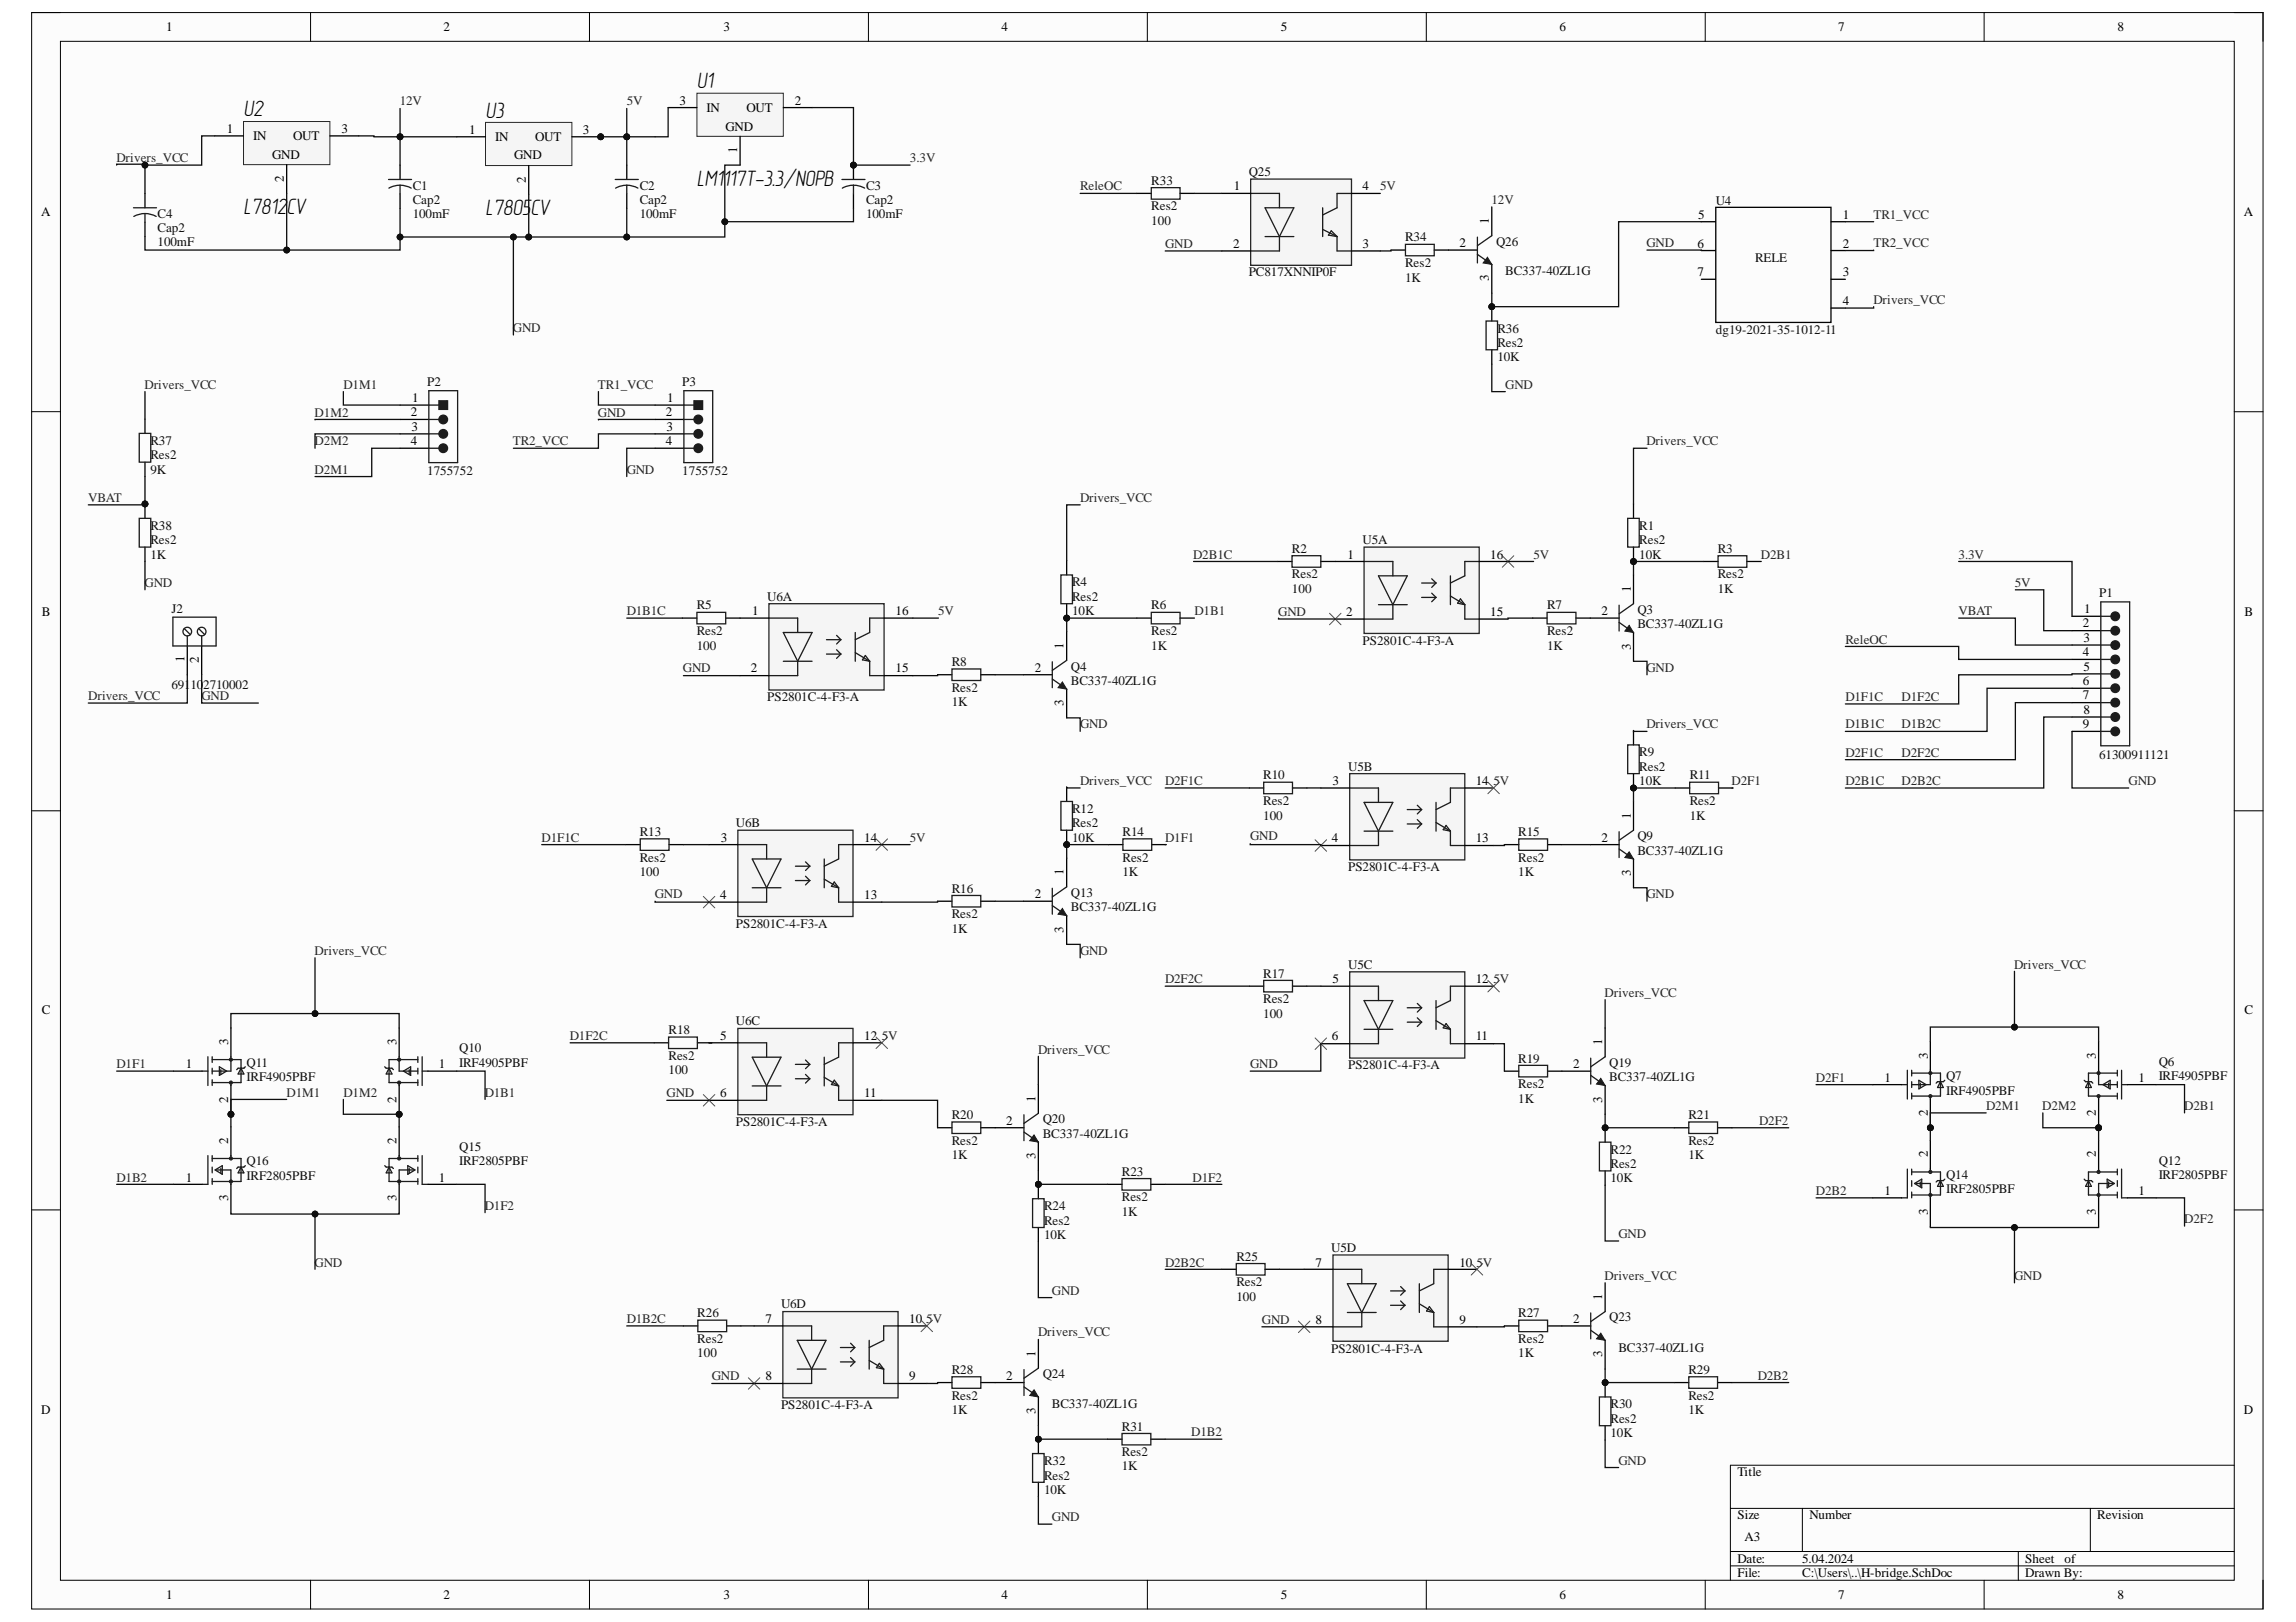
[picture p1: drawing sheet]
<svg xmlns="http://www.w3.org/2000/svg" width="297mm" height="210mm" viewBox="0 0 297 210" stroke-linecap="round" stroke-linejoin="round" font-family="sans-serif">
<defs><g id="words">
<g font-size="2.9">
<text x="90.1" y="11.4">U1</text>
<text x="31.5" y="15.1">U2</text>
<text x="62.8" y="15.2">U3</text>
<text x="31.5" y="27.7">L7812CV</text>
<text x="62.8" y="27.8">L7805</text>
<text x="68.6" y="27.8">CV</text>
<text x="90.1" y="24.1">LM1117T-3.3/NOPB</text>
</g>
<g font-size="1.7">
<text x="21.5" y="4.1">1</text>
<text x="57.4" y="4.1">2</text>
<text x="93.6" y="4.1">3</text>
<text x="129.6" y="4.1">4</text>
<text x="165.7" y="4.1">5</text>
<text x="201.8" y="4.1">6</text>
<text x="237.8" y="4.1">7</text>
<text x="273.9" y="4.1">8</text>
<text x="29.4" y="17.2">1</text>
<text x="44.2" y="17.2">3</text>
<text x="60.7" y="17.3">1</text>
<text x="75.4" y="17.3">3</text>
<text x="87.9" y="13.5">3</text>
<text x="91.4" y="14.5">IN</text>
<text x="93.9" y="16.9">GND</text>
<text x="96.6" y="14.5">OUT</text>
<text x="102.8" y="13.5">2</text>
<text x="32.8" y="18.1">IN</text>
<text x="35.2" y="20.6">GND</text>
<text x="36.7" y="23.6" transform="rotate(-90 36.7 23.6)">2</text>
<text x="37.9" y="18.1">OUT</text>
<text x="64.1" y="18.3">IN</text>
<text x="66.5" y="20.6">GND</text>
<text x="68" y="23.7" transform="rotate(-90 68 23.7)">2</text>
<text x="69.2" y="18.3">OUT</text>
<text x="95.4" y="19.8" transform="rotate(-90 95.4 19.8)">1</text>
<text x="5.3" y="28">A</text>
<text x="159.6" y="24.6">1</text>
<text x="176.3" y="24.6">4</text>
<text x="192.6" y="29" transform="rotate(-90 192.6 29)">1</text>
<text x="219.7" y="28.3">5</text>
<text x="238.4" y="28.3">1</text>
<text x="290.3" y="28">A</text>
<text x="159.5" y="32.1">2</text>
<text x="176.3" y="32.1">3</text>
<text x="188.8" y="32">2</text>
<text x="219.6" y="32.1">6</text>
<text x="219.6" y="35.8">7</text>
<text x="238.4" y="32.1">2</text>
<text x="238.4" y="35.8">3</text>
<text x="192.6" y="36.4" transform="rotate(-90 192.6 36.4)">3</text>
<text x="238.4" y="39.5">4</text>
<text x="53.1" y="53.9">2</text>
<text x="53.3" y="52">1</text>
<text x="86.2" y="53.9">2</text>
<text x="86.3" y="52">1</text>
<text x="53.1" y="57.6">4</text>
<text x="53.2" y="55.7">3</text>
<text x="86.2" y="57.6">4</text>
<text x="86.2" y="55.7">3</text>
<text x="174.3" y="72.3">1</text>
<text x="192.8" y="72.3">16</text>
<text x="211" y="76.6" transform="rotate(-90 211 76.6)">1</text>
<text x="5.4" y="79.7">B</text>
<text x="97.3" y="79.6">1</text>
<text x="115.9" y="79.6">16</text>
<text x="137.6" y="84" transform="rotate(-90 137.6 84)">1</text>
<text x="174.2" y="79.8">2</text>
<text x="192.8" y="79.8">15</text>
<text x="207.2" y="79.6">2</text>
<text x="269.5" y="81.2">2</text>
<text x="269.5" y="83.1">3</text>
<text x="269.6" y="79.3">1</text>
<text x="290.4" y="79.7">B</text>
<text x="23.9" y="85.7" transform="rotate(-90 23.9 85.7)">1</text>
<text x="25.7" y="85.8" transform="rotate(-90 25.7 85.8)">2</text>
<text x="97.2" y="87">2</text>
<text x="115.9" y="87">15</text>
<text x="133.9" y="86.9">2</text>
<text x="211" y="84.1" transform="rotate(-90 211 84.1)">3</text>
<text x="269.5" y="84.9">4</text>
<text x="269.5" y="88.6">6</text>
<text x="269.5" y="86.8">5</text>
<text x="137.6" y="91.3" transform="rotate(-90 137.6 91.3)">3</text>
<text x="269.5" y="90.5">7</text>
<text x="269.5" y="94.2">9</text>
<text x="269.5" y="92.4">8</text>
<text x="172.4" y="101.6">3</text>
<text x="190.9" y="101.6">14</text>
<text x="211" y="106" transform="rotate(-90 211 106)">1</text>
<text x="93.3" y="108.9">3</text>
<text x="111.8" y="108.9">14</text>
<text x="137.6" y="113.2" transform="rotate(-90 137.6 113.2)">1</text>
<text x="172.3" y="109">4</text>
<text x="190.9" y="109">13</text>
<text x="207.2" y="108.9">2</text>
<text x="211" y="113.3" transform="rotate(-90 211 113.3)">3</text>
<text x="93.2" y="116.4">4</text>
<text x="111.8" y="116.4">13</text>
<text x="133.9" y="116.2">2</text>
<text x="137.6" y="120.7" transform="rotate(-90 137.6 120.7)">3</text>
<text x="5.4" y="131.3">C</text>
<text x="172.4" y="127.2">5</text>
<text x="190.9" y="127.2">12</text>
<text x="290.4" y="131.3">C</text>
<text x="29.5" y="135.2" transform="rotate(-90 29.5 135.2)">3</text>
<text x="51.3" y="135.2" transform="rotate(-90 51.3 135.2)">3</text>
<text x="93.2" y="134.6">5</text>
<text x="111.8" y="134.6">12</text>
<text x="172.3" y="134.6">6</text>
<text x="190.9" y="134.6">11</text>
<text x="207.3" y="135.2" transform="rotate(-90 207.3 135.2)">1</text>
<text x="249.4" y="137" transform="rotate(-90 249.4 137)">3</text>
<text x="271.2" y="137" transform="rotate(-90 271.2 137)">3</text>
<text x="24" y="138.2">1</text>
<text x="29.5" y="142.8" transform="rotate(-90 29.5 142.8)">2</text>
<text x="51.3" y="142.8" transform="rotate(-90 51.3 142.8)">2</text>
<text x="56.8" y="138.2">1</text>
<text x="93.2" y="142">6</text>
<text x="111.8" y="142">11</text>
<text x="134" y="142.6" transform="rotate(-90 134 142.6)">1</text>
<text x="203.5" y="138.2">2</text>
<text x="207.3" y="142.7" transform="rotate(-90 207.3 142.7)">3</text>
<text x="243.8" y="140">1</text>
<text x="276.7" y="140">1</text>
<text x="29.5" y="148.1" transform="rotate(-90 29.5 148.1)">2</text>
<text x="51.3" y="148.1" transform="rotate(-90 51.3 148.1)">2</text>
<text x="130.2" y="145.6">2</text>
<text x="134" y="150" transform="rotate(-90 134 150)">3</text>
<text x="249.4" y="149.8" transform="rotate(-90 249.4 149.8)">2</text>
<text x="249.4" y="144.5" transform="rotate(-90 249.4 144.5)">2</text>
<text x="271.2" y="149.8" transform="rotate(-90 271.2 149.8)">2</text>
<text x="271.2" y="144.5" transform="rotate(-90 271.2 144.5)">2</text>
<text x="24" y="152.9">1</text>
<text x="29.5" y="155.4" transform="rotate(-90 29.5 155.4)">3</text>
<text x="51.3" y="155.4" transform="rotate(-90 51.3 155.4)">3</text>
<text x="56.8" y="152.9">1</text>
<text x="243.8" y="154.6">1</text>
<text x="276.7" y="154.6">1</text>
<text x="249.4" y="157.2" transform="rotate(-90 249.4 157.2)">3</text>
<text x="271.2" y="157.2" transform="rotate(-90 271.2 157.2)">3</text>
<text x="170.2" y="163.9">7</text>
<text x="188.8" y="163.9">10</text>
<text x="99" y="171.2">7</text>
<text x="117.6" y="171.2">10</text>
<text x="170.2" y="171.3">8</text>
<text x="188.8" y="171.3">9</text>
<text x="203.5" y="171.2">2</text>
<text x="207.3" y="168.2" transform="rotate(-90 207.3 168.2)">1</text>
<text x="99" y="178.6">8</text>
<text x="117.6" y="178.6">9</text>
<text x="130.2" y="178.5">2</text>
<text x="134" y="175.6" transform="rotate(-90 134 175.6)">1</text>
<text x="207.3" y="175.7" transform="rotate(-90 207.3 175.7)">3</text>
<text x="5.3" y="182.9">D</text>
<text x="134" y="182.9" transform="rotate(-90 134 182.9)">3</text>
<text x="290.3" y="182.9">D</text>
<text x="224.8" y="191.1">Title</text>
<text x="224.8" y="196.6">Size</text>
<text x="234.1" y="196.6">Number</text>
<text x="271.3" y="196.6">Revision</text>
<text x="224.8" y="202.2">Date:</text>
<text x="225.7" y="199.4">A3</text>
<text x="233.2" y="202.2">5.04.2024</text>
<text x="262" y="202.2">Sheet</text>
<text x="267.1" y="202.2">of</text>
<text x="21.5" y="206.9">1</text>
<text x="57.4" y="206.9">2</text>
<text x="93.6" y="206.9">3</text>
<text x="129.6" y="206.9">4</text>
<text x="165.7" y="206.9">5</text>
<text x="201.8" y="206.9">6</text>
<text x="224.8" y="204.1">File:</text>
<text x="233.2" y="204.1">C:\Users\..\H-bridge.SchDoc</text>
<text x="237.8" y="206.9">7</text>
<text x="262" y="204.1">Drawn By:</text>
<text x="273.9" y="206.9">8</text>
</g>
<g font-size="1.7" fill="#262626">
<text x="51.7" y="13.6">12V</text>
<text x="81.1" y="13.6">5V</text>
<text x="15.1" y="21">Drivers_VCC</text>
<text x="117.7" y="21">3.3V</text>
<text x="139.7" y="24.6">ReleOC</text>
<text x="178.6" y="24.6">5V</text>
<text x="193" y="26.4">12V</text>
<text x="242.4" y="28.3">TR1_VCC</text>
<text x="150.7" y="32.1">GND</text>
<text x="213" y="32">GND</text>
<text x="242.4" y="32">TR2_VCC</text>
<text x="242.4" y="39.3">Drivers_VCC</text>
<text x="66.3" y="43">GND</text>
<text x="18.7" y="50.3">Drivers_VCC</text>
<text x="40.7" y="54">D1M2</text>
<text x="44.4" y="50.3">D1M1</text>
<text x="77.4" y="54">GND</text>
<text x="77.4" y="50.3">TR1_VCC</text>
<text x="194.7" y="50.3">GND</text>
<text x="40.7" y="57.6">D2M2</text>
<text x="66.3" y="57.6">TR2_VCC</text>
<text x="213" y="57.6">Drivers_VCC</text>
<text x="11.4" y="65">VBAT</text>
<text x="40.7" y="61.3">D2M1</text>
<text x="81.1" y="61.3">GND</text>
<text x="139.7" y="65">Drivers_VCC</text>
<text x="18.7" y="75.9">GND</text>
<text x="154.4" y="72.3">D2B1C</text>
<text x="198.4" y="72.3">5V</text>
<text x="227.8" y="72.3">D2B1</text>
<text x="253.4" y="72.3">3.3V</text>
<text x="260.7" y="75.9">5V</text>
<text x="81.1" y="79.6">D1B1C</text>
<text x="121.4" y="79.6">5V</text>
<text x="154.5" y="79.6">D1B1</text>
<text x="165.4" y="79.8">GND</text>
<text x="238.7" y="83.3">ReleOC</text>
<text x="253.4" y="79.6">VBAT</text>
<text x="88.4" y="87">GND</text>
<text x="213" y="86.9">GND</text>
<text x="11.4" y="90.6">Drivers_VCC</text>
<text x="26.1" y="90.6">GND</text>
<text x="139.7" y="94.2">GND</text>
<text x="213" y="94.2">Drivers_VCC</text>
<text x="238.7" y="94.2">D1B1C</text>
<text x="238.7" y="90.7">D1F1C</text>
<text x="246" y="90.7">D1F2C</text>
<text x="246" y="94.2">D1B2C</text>
<text x="139.7" y="101.6">Drivers_VCC</text>
<text x="150.7" y="101.6">D2F1C</text>
<text x="193.2" y="101.6">5V</text>
<text x="224" y="101.6">D2F1</text>
<text x="238.7" y="101.6">D2B1C</text>
<text x="238.7" y="97.9">D2F1C</text>
<text x="246" y="97.9">D2F2C</text>
<text x="246" y="101.6">D2B2C</text>
<text x="275.4" y="101.6">GND</text>
<text x="70.1" y="108.9">D1F1C</text>
<text x="117.7" y="108.9">5V</text>
<text x="150.7" y="108.9">D1F1</text>
<text x="161.7" y="108.8">GND</text>
<text x="84.7" y="116.2">GND</text>
<text x="213" y="116.2">GND</text>
<text x="40.7" y="123.6">Drivers_VCC</text>
<text x="139.7" y="123.6">GND</text>
<text x="260.6" y="125.3">Drivers_VCC</text>
<text x="150.7" y="127.2">D2F2C</text>
<text x="193.2" y="127.2">5V</text>
<text x="207.6" y="129">Drivers_VCC</text>
<text x="73.7" y="134.6">D1F2C</text>
<text x="114.1" y="134.6">5V</text>
<text x="134.3" y="136.3">Drivers_VCC</text>
<text x="15.1" y="138.2">D1F1</text>
<text x="37.1" y="141.9">D1M1</text>
<text x="44.4" y="141.9">D1M2</text>
<text x="62.7" y="141.9">D1B1</text>
<text x="86.2" y="142">GND</text>
<text x="161.7" y="138.2">GND</text>
<text x="234.9" y="140">D2F1</text>
<text x="256.9" y="143.6">D2M1</text>
<text x="264.2" y="143.6">D2M2</text>
<text x="282.6" y="143.6">D2B1</text>
<text x="227.6" y="145.6">D2F2</text>
<text x="15.1" y="152.9">D1B2</text>
<text x="154.3" y="152.9">D1F2</text>
<text x="234.9" y="154.6">D2B2</text>
<text x="62.7" y="156.5">D1F2</text>
<text x="209.4" y="160.2">GND</text>
<text x="282.6" y="158.3">D2F2</text>
<text x="40.7" y="163.9">GND</text>
<text x="136.1" y="167.5">GND</text>
<text x="150.7" y="163.9">D2B2C</text>
<text x="191" y="163.9">5V</text>
<text x="207.6" y="165.6">Drivers_VCC</text>
<text x="260.6" y="165.6">GND</text>
<text x="81.1" y="171.2">D1B2C</text>
<text x="119.8" y="171.2">5V</text>
<text x="134.3" y="173">Drivers_VCC</text>
<text x="163.2" y="171.3">GND</text>
<text x="92.1" y="178.6">GND</text>
<text x="227.4" y="178.5">D2B2</text>
<text x="154.1" y="185.9">D1B2</text>
<text x="209.4" y="189.5">GND</text>
<text x="136.1" y="196.8">GND</text>
</g>
<g font-size="1.7" fill="#0e0e0e">
<text x="148.9" y="23.9">R33</text>
<text x="161.6" y="22.7">Q25</text>
<text x="20.4" y="28.2">C4</text>
<text x="53.4" y="28.2">100mF</text>
<text x="53.4" y="24.5">C1</text>
<text x="53.4" y="26.4">Cap2</text>
<text x="82.8" y="28.2">100mF</text>
<text x="82.8" y="24.5">C2</text>
<text x="82.8" y="26.4">Cap2</text>
<text x="112" y="28.2">100mF</text>
<text x="112" y="24.5">C3</text>
<text x="112" y="26.4">Cap2</text>
<text x="148.9" y="29.1">100</text>
<text x="148.9" y="27.2">Res2</text>
<text x="222" y="26.5">U4</text>
<text x="20.4" y="31.9">100mF</text>
<text x="20.4" y="30">Cap2</text>
<text x="161.6" y="35.8">PC817XNNIP0F</text>
<text x="181.8" y="31.2">R34</text>
<text x="181.8" y="34.6">Res2</text>
<text x="193.5" y="31.8">Q26</text>
<text x="194.7" y="35.6">BC337-40ZL1G</text>
<text x="227.1" y="33.9">RELE</text>
<text x="181.8" y="36.5">1K</text>
<text x="193.7" y="46.8">10K</text>
<text x="193.7" y="43">R36</text>
<text x="193.7" y="44.9">Res2</text>
<text x="222" y="43.2">dg19-2021-35-1012-11</text>
<text x="55.3" y="50">P2</text>
<text x="88.3" y="50">P3</text>
<text x="19.5" y="57.6">R37</text>
<text x="19.5" y="59.5">Res2</text>
<text x="19.5" y="61.3">9K</text>
<text x="55.3" y="61.5">1755752</text>
<text x="88.3" y="61.5">1755752</text>
<text x="19.5" y="68.6">R38</text>
<text x="19.5" y="70.5">Res2</text>
<text x="167.1" y="71.5">R2</text>
<text x="176.3" y="70.5">U5A</text>
<text x="212.1" y="68.6">R1</text>
<text x="212.1" y="70.5">Res2</text>
<text x="222.2" y="71.5">R3</text>
<text x="19.5" y="72.3">1K</text>
<text x="99.3" y="77.7">U6A</text>
<text x="138.7" y="75.9">R4</text>
<text x="138.7" y="77.7">Res2</text>
<text x="167.1" y="76.7">100</text>
<text x="167.1" y="74.8">Res2</text>
<text x="212.1" y="72.3">10K</text>
<text x="222.2" y="76.7">1K</text>
<text x="222.2" y="74.8">Res2</text>
<text x="271.6" y="77.3">P1</text>
<text x="22.2" y="79.3">J2</text>
<text x="90.1" y="78.8">R5</text>
<text x="90.1" y="82.2">Res2</text>
<text x="138.7" y="79.6">10K</text>
<text x="148.9" y="78.8">R6</text>
<text x="148.9" y="82.2">Res2</text>
<text x="176.3" y="83.5">PS2801C-4-F3-A</text>
<text x="200.1" y="78.8">R7</text>
<text x="200.1" y="82.2">Res2</text>
<text x="211.8" y="79.4">Q3</text>
<text x="211.8" y="81.3">BC337-40ZL1G</text>
<text x="22.2" y="89.1">691</text>
<text x="24.6" y="89.1">102710002</text>
<text x="90.1" y="84.1">100</text>
<text x="123.1" y="86.2">R8</text>
<text x="123.1" y="89.6">Res2</text>
<text x="138.5" y="86.8">Q4</text>
<text x="138.5" y="88.6">BC337-40ZL1G</text>
<text x="148.9" y="84.1">1K</text>
<text x="200.1" y="84.1">1K</text>
<text x="99.3" y="90.7">PS2801C-4-F3-A</text>
<text x="123.1" y="91.4">1K</text>
<text x="163.4" y="100.8">R10</text>
<text x="174.4" y="99.7">U5B</text>
<text x="212.1" y="101.6">10K</text>
<text x="212.1" y="97.9">R9</text>
<text x="212.1" y="99.7">Res2</text>
<text x="218.6" y="100.8">R11</text>
<text x="271.6" y="98.2">61300911121</text>
<text x="95.2" y="107.1">U6B</text>
<text x="138.7" y="105.2">R12</text>
<text x="138.7" y="107.1">Res2</text>
<text x="163.4" y="106.1">100</text>
<text x="163.4" y="104.2">Res2</text>
<text x="218.6" y="106.1">1K</text>
<text x="218.6" y="104.2">Res2</text>
<text x="82.8" y="113.4">100</text>
<text x="82.8" y="108.2">R13</text>
<text x="82.8" y="111.6">Res2</text>
<text x="138.7" y="108.9">10K</text>
<text x="145.2" y="113.4">1K</text>
<text x="145.2" y="108.2">R14</text>
<text x="145.2" y="111.6">Res2</text>
<text x="174.4" y="112.7">PS2801C-4-F3-A</text>
<text x="196.4" y="113.4">1K</text>
<text x="196.4" y="108.2">R15</text>
<text x="196.4" y="111.6">Res2</text>
<text x="211.8" y="108.8">Q9</text>
<text x="211.8" y="110.6">BC337-40ZL1G</text>
<text x="123.1" y="115.5">R16</text>
<text x="123.1" y="118.8">Res2</text>
<text x="138.5" y="116">Q13</text>
<text x="138.5" y="117.9">BC337-40ZL1G</text>
<text x="95.2" y="120.1">PS2801C-4-F3-A</text>
<text x="123.1" y="120.7">1K</text>
<text x="174.4" y="125.3">U5C</text>
<text x="163.4" y="131.7">100</text>
<text x="163.4" y="126.5">R17</text>
<text x="163.4" y="129.8">Res2</text>
<text x="59.4" y="136.2">Q10</text>
<text x="86.5" y="133.8">R18</text>
<text x="86.5" y="137.2">Res2</text>
<text x="95.2" y="132.7">U6C</text>
<text x="196.4" y="137.5">R19</text>
<text x="279.3" y="137.9">Q6</text>
<text x="31.9" y="138">Q11</text>
<text x="31.9" y="139.9">IRF4905PBF</text>
<text x="59.4" y="138">IRF4905PBF</text>
<text x="86.5" y="139">100</text>
<text x="174.4" y="138.4">PS2801C-4-F3-A</text>
<text x="196.4" y="142.7">1K</text>
<text x="196.4" y="140.8">Res2</text>
<text x="208.2" y="138">Q19</text>
<text x="208.2" y="139.9">BC337-40ZL1G</text>
<text x="251.8" y="139.8">Q7</text>
<text x="251.8" y="141.7">IRF4905PBF</text>
<text x="279.3" y="139.8">IRF4905PBF</text>
<text x="59.4" y="148.9">Q15</text>
<text x="95.2" y="145.7">PS2801C-4-F3-A</text>
<text x="123.1" y="144.8">R20</text>
<text x="123.1" y="148.2">Res2</text>
<text x="134.9" y="145.4">Q20</text>
<text x="134.9" y="147.2">BC337-40ZL1G</text>
<text x="208.4" y="149.3">R22</text>
<text x="218.4" y="144.8">R21</text>
<text x="218.4" y="148.2">Res2</text>
<text x="31.9" y="150.8">Q16</text>
<text x="31.9" y="152.7">IRF2805PBF</text>
<text x="59.4" y="150.8">IRF2805PBF</text>
<text x="123.1" y="150">1K</text>
<text x="145.1" y="152.2">R23</text>
<text x="145.1" y="155.4">Res2</text>
<text x="208.4" y="153">10K</text>
<text x="208.4" y="151.1">Res2</text>
<text x="218.4" y="150">1K</text>
<text x="251.8" y="152.6">Q14</text>
<text x="251.8" y="154.4">IRF2805PBF</text>
<text x="279.3" y="150.7">Q12</text>
<text x="279.3" y="152.6">IRF2805PBF</text>
<text x="135.1" y="160.4">10K</text>
<text x="135.1" y="156.6">R24</text>
<text x="135.1" y="158.5">Res2</text>
<text x="145.1" y="157.3">1K</text>
<text x="159.9" y="163.1">R25</text>
<text x="159.9" y="166.4">Res2</text>
<text x="172.2" y="162">U5D</text>
<text x="90.2" y="170.4">R26</text>
<text x="90.2" y="173.8">Res2</text>
<text x="101" y="169.3">U6D</text>
<text x="159.9" y="168.3">100</text>
<text x="196.4" y="170.4">R27</text>
<text x="196.4" y="173.8">Res2</text>
<text x="208.2" y="171">Q23</text>
<text x="90.2" y="175.7">100</text>
<text x="123.1" y="177.8">R28</text>
<text x="134.9" y="178.4">Q24</text>
<text x="172.2" y="175.1">PS2801C-4-F3-A</text>
<text x="196.4" y="175.7">1K</text>
<text x="209.4" y="174.9">BC337-40ZL1G</text>
<text x="218.4" y="177.8">R29</text>
<text x="101" y="182.3">PS2801C-4-F3-A</text>
<text x="123.1" y="183">1K</text>
<text x="123.1" y="181.2">Res2</text>
<text x="136.1" y="182.2">BC337-40ZL1G</text>
<text x="145.1" y="185.1">R31</text>
<text x="208.4" y="186">10K</text>
<text x="208.4" y="182.3">R30</text>
<text x="208.4" y="184.1">Res2</text>
<text x="218.4" y="183">1K</text>
<text x="218.4" y="181.2">Res2</text>
<text x="135.1" y="189.6">R32</text>
<text x="135.1" y="191.5">Res2</text>
<text x="145.1" y="190.3">1K</text>
<text x="145.1" y="188.4">Res2</text>
<text x="135.1" y="193.3">10K</text>
</g>
</g></defs>
<path d="M4.1 1.6h288.7v206.6h-288.7z" fill-rule="evenodd" fill="#fcfcfc"/>
<path d="M4.1 1.6h288.7v206.6h-288.7z" fill="none" stroke="#000" stroke-width=".13"/>
<path d="M7.8 5.3h281.3v199.2h-281.3z" fill-rule="evenodd" fill="#fcfcfc"/>
<g fill="none" stroke="#000" stroke-width=".13">
<path d="M4.1 1.6h3.7M7.8 5.3h281.3v199.2h-281.3zM40.2 1.6v3.7M76.3 1.6v3.7M112.4 1.6v3.7M148.4 1.6v3.7M184.5 1.6v3.7M220.6 1.6v3.7M256.7 1.6v3.7M289.1 1.6h3.7v3.7M4.1 53.3h3.7M289.1 53.3h3.7"/>
<path d="M4.1 104.9h3.7M289.1 104.9h3.7M4.1 156.6h3.7M289.1 156.6h3.7M223.9 195.2h65.2M233.2 195.2v5.6M270.4 195.2v5.6M289.1 189.6h-65.2v14.9M40.2 204.5v3.7M76.3 204.5v3.7M112.4 204.5v3.7M148.4 204.5v3.7"/>
<path d="M184.5 204.5v3.7M220.6 204.5v3.7M223.9 200.8h65.2M223.9 202.6h65.2M256.7 204.5v3.7M261.1 200.8v3.7M292.8 204.5v3.7"/>
</g>
<path d="M24.2 83.6v3.7M26.1 83.6v3.7" fill="none" stroke="#000" stroke-width=".17"/>
<circle cx="24.2" cy="81.7" r=".56" fill="#fefefe"/>
<g fill="none" stroke="#1c1c1c" stroke-width=".17">
<path d="M23.8 81.3l.8 .8"/>
<circle cx="24.2" cy="81.7" r=".56"/>
</g>
<circle cx="26.1" cy="81.7" r=".56" fill="#fefefe"/>
<g fill="none" stroke="#1c1c1c" stroke-width=".17">
<path d="M22.4 79.9h5.6v3.7h-5.6zM24.2 82.3v1.3M25.7 81.3l.8 .8M26.1 82.3v1.3"/>
<circle cx="26.1" cy="81.7" r=".56"/>
</g>
<circle cx="29.9" cy="144.2" r=".37" fill="#0e0e0e"/>
<circle cx="29.9" cy="144.2" r=".37" fill="none" stroke="#0e0e0e" stroke-width=".13"/>
<g fill="none" stroke="#1c1c1c" stroke-width=".17">
<path d="M26.2 138.6h.7M26.9 136.8v3.7M27.5 136.8v.7M27.5 138.2v.8M27.5 139.7v.8M27.5 137.1h3.7v3h-3.7M28.4 138.1l.9 .5-.9 .6zM28.6 138.4v.6M29.9 136.8v1.8h-2.4M31.2 138.2l.4 .8h-.8zM31.7 138.1l-.1 .1h-.8l-.2 .2M29.9 140.1v.4"/>
<circle cx="29.9" cy="137.1" r=".19"/>
<circle cx="29.9" cy="140.1" r=".19"/>
</g>
<path d="M22.4 138.6h3.8M29.9 133v3.8M29.9 140.5v3.7" fill="none" stroke="#000" stroke-width=".17"/>
<circle cx="29.9" cy="144.2" r=".37" fill="#0e0e0e"/>
<circle cx="29.9" cy="144.2" r=".37" fill="none" stroke="#0e0e0e" stroke-width=".13"/>
<circle cx="51.6" cy="144.2" r=".37" fill="#0e0e0e"/>
<circle cx="51.6" cy="144.2" r=".37" fill="none" stroke="#0e0e0e" stroke-width=".13"/>
<g fill="none" stroke="#1c1c1c" stroke-width=".17">
<path d="M49.8 138.1l.2 .1h.7l.2 .2M50.3 138.2l.4 .8h-.7zM51.6 136.8v1.8h2.5M52.2 138.6l.9-.5v1.1zM52.9 138.4v.6M54.1 136.8v.7M54.1 138.2v.8M54.1 139.7v.8M54.1 137.1h-3.8v3h3.8M54.6 136.8v3.7M54.6 138.6h.8M51.6 140.1v.4"/>
<circle cx="51.6" cy="137.1" r=".19"/>
<circle cx="51.6" cy="140.1" r=".19"/>
</g>
<path d="M51.6 133v3.8M55.4 138.6h3.7M51.6 140.5v3.7" fill="none" stroke="#000" stroke-width=".17"/>
<circle cx="51.6" cy="144.2" r=".37" fill="#0e0e0e"/>
<circle cx="51.6" cy="144.2" r=".37" fill="none" stroke="#0e0e0e" stroke-width=".13"/>
<g fill="none" stroke="#1c1c1c" stroke-width=".17">
<path d="M136.1 117.2l1.9 1.3M136.1 115v3.3M138 114.8l-1.9 1.3M26.9 149.5v3.8h-.7M27.5 149.5v.8M27.5 151v.8M27.5 152.5v.8M27.5 149.9h3.7v3h-3.7M27.8 151.4l1-.6v1.2zM28 151.4h1.9v1.9M28.6 151.2v.6M29.9 149.5v.4"/>
<path d="M31.2 151l.4 .8h-.8zM31.7 150.8l-.1 .2h-.8l-.2 .2M49.8 150.8l.2 .2h.7l.2 .2M50.3 151l.4 .8h-.7zM51.6 149.5v.4M52.8 150.8l.9 .6-.9 .6zM52.9 151.2v.6M53.5 151.4h-1.9v1.9M54.1 149.9h-3.8v3h3.8M54.1 149.5v.8M54.1 151v.8M54.1 152.5v.8"/>
<path d="M54.6 149.5v3.8h.8"/>
<circle cx="29.9" cy="152.9" r=".19"/>
<circle cx="29.9" cy="149.9" r=".19"/>
<circle cx="51.6" cy="152.9" r=".19"/>
<circle cx="51.6" cy="149.9" r=".19"/>
</g>
<path d="M132.4 116.6h3.7M138 111v3.8M138 118.5v3.7M22.4 153.3h3.8M29.9 145.8v3.7M29.9 153.3v3.7M51.6 145.8v3.7M51.6 153.3v3.7M55.4 153.3h3.7" fill="none" stroke="#000" stroke-width=".17"/>
<path d="M137.4 117.6l.6 .9-1.1-.2z" fill="#1c1c1c"/>
<path d="M137.4 117.6l.6 .9-1.1-.2z" fill="none" stroke="#1c1c1c" stroke-width=".13"/>
<path d="M121.3 116.6h1.9M126.9 116.6h1.8M143.4 109.3h1.9M149 109.3h1.9" fill="none" stroke="#000" stroke-width=".17"/>
<path d="M123.2 115.9h3.7v1.5h-3.7zM145.3 108.6h3.7v1.4h-3.7z" fill="none" stroke="#1c1c1c" stroke-width=".17"/>
<circle cx="138" cy="109.3" r=".37" fill="#0e0e0e"/>
<circle cx="138" cy="109.3" r=".37" fill="none" stroke="#0e0e0e" stroke-width=".13"/>
<path d="M138 101.9v1.8M138 107.4v1.9" fill="none" stroke="#000" stroke-width=".17"/>
<circle cx="138" cy="109.3" r=".37" fill="#0e0e0e"/>
<circle cx="138" cy="109.3" r=".37" fill="none" stroke="#0e0e0e" stroke-width=".13"/>
<path d="M137.3 103.7h1.4v3.7h-1.4zM132.5 179.5l1.8 1.3M132.5 177.2v3.4M134.3 177.1l-1.8 1.3" fill="none" stroke="#1c1c1c" stroke-width=".17"/>
<path d="M128.8 178.9h3.7M134.3 173.3v3.8M134.3 180.8v3.7" fill="none" stroke="#000" stroke-width=".17"/>
<path d="M133.8 179.8l.5 1-1.1-.2z" fill="#1c1c1c"/>
<path d="M133.8 179.8l.5 1-1.1-.2z" fill="none" stroke="#1c1c1c" stroke-width=".13"/>
<path d="M132.4 87.3h3.7M138 81.7v3.8M138 89.2v3.7M121.3 178.9h1.9M126.9 178.9h1.9" fill="none" stroke="#000" stroke-width=".17"/>
<path d="M136.1 87.9l1.9 1.3M136.1 85.6v3.4M138 85.5l-1.9 1.3M123.2 178.2h3.7v1.5h-3.7z" fill="none" stroke="#1c1c1c" stroke-width=".17"/>
<path d="M137.4 88.2l.6 1-1.1-.2z" fill="#1c1c1c"/>
<path d="M137.4 88.2l.6 1-1.1-.2z" fill="none" stroke="#1c1c1c" stroke-width=".13"/>
<path d="M147.1 80h1.8M152.7 80h1.8M121.3 87.3h1.9M126.9 87.3h1.8" fill="none" stroke="#000" stroke-width=".17"/>
<path d="M148.9 79.2h3.8v1.5h-3.8zM123.2 86.6h3.7v1.5h-3.7z" fill="none" stroke="#1c1c1c" stroke-width=".17"/>
<circle cx="138" cy="80" r=".37" fill="#0e0e0e"/>
<circle cx="138" cy="80" r=".37" fill="none" stroke="#0e0e0e" stroke-width=".13"/>
<path d="M138 72.5v1.9M138 78.1v1.9" fill="none" stroke="#000" stroke-width=".17"/>
<circle cx="138" cy="80" r=".37" fill="#0e0e0e"/>
<circle cx="138" cy="80" r=".37" fill="none" stroke="#0e0e0e" stroke-width=".13"/>
<path d="M137.3 74.4h1.4v3.7h-1.4zM132.5 146.5l1.8 1.3M132.5 144.3v3.3M134.3 144.1l-1.8 1.3M145.2 185.5h3.7v1.5h-3.7z" fill="none" stroke="#1c1c1c" stroke-width=".17"/>
<path d="M128.7 145.9h3.8M134.3 140.4v3.7M134.3 147.8v3.7M143.3 186.2h1.9M148.9 186.2h1.8" fill="none" stroke="#000" stroke-width=".17"/>
<path d="M133.8 146.9l.5 .9-1.1-.2z" fill="#1c1c1c"/>
<path d="M133.8 146.9l.5 .9-1.1-.2z" fill="none" stroke="#1c1c1c" stroke-width=".13"/>
<path d="M121.3 145.9h1.9M126.9 145.9h1.8M143.3 153.3h1.9M148.9 153.3h1.8" fill="none" stroke="#000" stroke-width=".17"/>
<path d="M123.2 145.2h3.7v1.5h-3.7zM145.2 152.5h3.7v1.5h-3.7z" fill="none" stroke="#1c1c1c" stroke-width=".17"/>
<circle cx="134.3" cy="153.3" r=".37" fill="#0e0e0e"/>
<circle cx="134.3" cy="153.3" r=".37" fill="none" stroke="#0e0e0e" stroke-width=".13"/>
<path d="M134.3 153.3v1.8M134.3 158.9v1.8" fill="none" stroke="#000" stroke-width=".17"/>
<circle cx="134.3" cy="153.3" r=".37" fill="#0e0e0e"/>
<circle cx="134.3" cy="153.3" r=".37" fill="none" stroke="#0e0e0e" stroke-width=".13"/>
<path d="M133.6 155.1h1.5v3.8h-1.5z" fill="none" stroke="#1c1c1c" stroke-width=".17"/>
<circle cx="134.3" cy="186.2" r=".37" fill="#0e0e0e"/>
<circle cx="134.3" cy="186.2" r=".37" fill="none" stroke="#0e0e0e" stroke-width=".13"/>
<path d="M134.3 186.2v1.9M134.3 191.8v1.9" fill="none" stroke="#000" stroke-width=".17"/>
<circle cx="134.3" cy="186.2" r=".37" fill="#0e0e0e"/>
<circle cx="134.3" cy="186.2" r=".37" fill="none" stroke="#0e0e0e" stroke-width=".13"/>
<g fill="none" stroke="#1c1c1c" stroke-width=".17">
<path d="M17.3 26.9h2.9M18.8 27.6l.7 .1 .7 .3M18.8 27.6l-.8 .1-.7 .3M18.8 27.6v1.2M50.3 23.2h2.9M51.8 24l.7 .1 .7 .2M51.8 24l-.8 .1-.7 .2M51.8 24v1.1M79.6 23.2h3M81.1 24l.7 .1 .7 .2M81.1 24l-.8 .1-.7 .2M81.1 24v1.1"/>
<path d="M90.2 79.2h3.7v1.5h-3.7zM82.8 108.6h3.8v1.4h-3.8zM86.5 134.2h3.7v1.5h-3.7zM90.3 170.8h3.7v1.5h-3.7zM133.6 188.1h1.5v3.7h-1.5z"/>
</g>
<g fill="none" stroke="#000" stroke-width=".17">
<path d="M18.8 25v1.9M18.8 28.8v1.8M51.8 21.4v1.8M51.8 25.1v1.9M81.1 21.4v1.8M81.1 25.1v1.9M88.3 80h1.9M93.9 80h1.8M81 109.3h1.8M86.6 109.3h1.8M84.6 134.9h1.9M90.2 134.9h1.9"/>
<path d="M88.4 171.6h1.9M94 171.6h1.9"/>
</g>
<circle cx="110.4" cy="21.4" r=".37" fill="#0e0e0e"/>
<circle cx="110.4" cy="21.4" r=".37" fill="none" stroke="#0e0e0e" stroke-width=".13"/>
<path d="M110.4 21.4v1.8" fill="none" stroke="#000" stroke-width=".17"/>
<circle cx="110.4" cy="21.4" r=".37" fill="#0e0e0e"/>
<circle cx="110.4" cy="21.4" r=".37" fill="none" stroke="#0e0e0e" stroke-width=".13"/>
<path d="M110.4 25.1v1.9" fill="none" stroke="#000" stroke-width=".17"/>
<path d="M108.9 23.2h3M110.4 24l.8 .1 .7 .2M110.4 24l-.7 .1-.7 .2M110.4 24v1.1" fill="none" stroke="#1c1c1c" stroke-width=".17"/>
<circle cx="249.7" cy="145.9" r=".37" fill="#0e0e0e"/>
<circle cx="249.7" cy="145.9" r=".37" fill="none" stroke="#0e0e0e" stroke-width=".13"/>
<g fill="none" stroke="#1c1c1c" stroke-width=".17">
<path d="M246.8 138.5v3.7M247.3 138.5v.7M247.3 140v.7M247.3 138.9h3.7v2.9h-3.7M248.2 139.8l1 .6-1 .5zM249.7 138.5v1.9h-2.4M251 140l.4 .7h-.7zM251.6 139.8l-.2 .2h-.7l-.2 .2M246 140.4h.8M247.3 141.5v.7M248.4 140.2v.5M249.7 141.8v.4"/>
<circle cx="249.7" cy="138.9" r=".18"/>
<circle cx="249.7" cy="141.8" r=".18"/>
</g>
<path d="M249.7 134.8v3.7M242.3 140.4h3.7M249.7 142.2v3.7" fill="none" stroke="#000" stroke-width=".17"/>
<circle cx="249.7" cy="145.9" r=".37" fill="#0e0e0e"/>
<circle cx="249.7" cy="145.9" r=".37" fill="none" stroke="#0e0e0e" stroke-width=".13"/>
<circle cx="271.5" cy="145.9" r=".37" fill="#0e0e0e"/>
<circle cx="271.5" cy="145.9" r=".37" fill="none" stroke="#0e0e0e" stroke-width=".13"/>
<g fill="none" stroke="#1c1c1c" stroke-width=".17">
<path d="M269.6 139.8l.2 .2h.8l.2 .2M270.2 140l.4 .7h-.8zM271.5 138.5v1.9h2.4M273.9 138.5v.7M273.9 140v.7M273.9 138.9h-3.7v2.9h3.7M274.5 138.5v3.7M271.5 141.8v.4M272.1 140.4l.9-.6v1.1zM272.8 140.2v.5M273.9 141.5v.7M274.5 140.4h.7"/>
<circle cx="271.5" cy="138.9" r=".19"/>
<circle cx="271.5" cy="141.8" r=".18"/>
</g>
<path d="M271.5 134.8v3.7M271.5 142.2v3.7M275.2 140.4h3.7" fill="none" stroke="#000" stroke-width=".17"/>
<circle cx="271.5" cy="145.9" r=".37" fill="#0e0e0e"/>
<circle cx="271.5" cy="145.9" r=".37" fill="none" stroke="#0e0e0e" stroke-width=".13"/>
<g fill="none" stroke="#1c1c1c" stroke-width=".17">
<path d="M209.5 109.9l1.8 1.3M209.5 107.6v3.4M211.3 107.4l-1.8 1.3M246.8 151.3v3.7h-.8M247.3 151.3v.7M247.3 152.8v.7M247.3 154.3v.7M247.3 151.7h3.7v2.9h-3.7M247.7 153.2l.9-.6v1.1zM247.9 153.2h1.8v1.8M248.4 153v.5M249.7 151.3v.4"/>
<path d="M251 152.8l.4 .7h-.7zM251.6 152.6l-.2 .2h-.7l-.2 .2M269.6 152.6l.2 .2h.8l.2 .2M270.2 152.8l.4 .7h-.8zM271.5 151.3v.4M272.6 152.6l.9 .6-.9 .5zM272.8 153v.5M273.4 153.2h-1.9v1.8M273.9 151.7h-3.7v2.9h3.7M273.9 151.3v.7M273.9 152.8v.7M273.9 154.3v.7"/>
<path d="M274.5 151.3v3.7h.7"/>
<circle cx="249.7" cy="154.6" r=".18"/>
<circle cx="249.7" cy="151.7" r=".19"/>
<circle cx="271.5" cy="154.6" r=".19"/>
<circle cx="271.5" cy="151.7" r=".19"/>
</g>
<path d="M205.7 109.3h3.8M211.3 103.7v3.7M211.3 111.2v3.7M242.3 155h3.7M249.7 147.6v3.7M249.7 155v3.7M271.5 147.6v3.7M271.5 155v3.7M275.2 155h3.7" fill="none" stroke="#000" stroke-width=".17"/>
<path d="M210.8 110.2l.5 1-1.1-.2z" fill="#1c1c1c"/>
<path d="M210.8 110.2l.5 1-1.1-.2z" fill="none" stroke="#1c1c1c" stroke-width=".13"/>
<path d="M194.6 109.3h1.9M200.2 109.3h1.9M216.7 102h1.9M222.3 102h1.9" fill="none" stroke="#000" stroke-width=".17"/>
<path d="M196.5 108.6h3.7v1.4h-3.7zM218.6 101.2h3.7v1.5h-3.7z" fill="none" stroke="#1c1c1c" stroke-width=".17"/>
<circle cx="211.3" cy="102" r=".37" fill="#0e0e0e"/>
<circle cx="211.3" cy="102" r=".37" fill="none" stroke="#0e0e0e" stroke-width=".13"/>
<path d="M211.3 94.5v1.9M211.3 100.1v1.9" fill="none" stroke="#000" stroke-width=".17"/>
<circle cx="211.3" cy="102" r=".37" fill="#0e0e0e"/>
<circle cx="211.3" cy="102" r=".37" fill="none" stroke="#0e0e0e" stroke-width=".13"/>
<path d="M210.6 96.4h1.5v3.7h-1.5zM205.8 172.2l1.9 1.3M205.8 169.9v3.4M207.7 169.7l-1.9 1.3" fill="none" stroke="#1c1c1c" stroke-width=".17"/>
<path d="M202.1 171.6h3.7M207.7 166v3.7M207.7 173.5v3.7" fill="none" stroke="#000" stroke-width=".17"/>
<path d="M207.1 172.5l.6 1-1.2-.2z" fill="#1c1c1c"/>
<path d="M207.1 172.5l.6 1-1.2-.2z" fill="none" stroke="#1c1c1c" stroke-width=".13"/>
<path d="M205.7 80h3.8M211.3 74.4v3.7M211.3 81.9v3.7M194.6 171.6h1.9M200.2 171.6h1.9" fill="none" stroke="#000" stroke-width=".17"/>
<path d="M209.5 78.3v3.4M211.3 78.1l-1.8 1.3M209.5 80.5l1.8 1.4M196.5 170.8h3.7v1.5h-3.7z" fill="none" stroke="#1c1c1c" stroke-width=".17"/>
<path d="M210.8 80.9l.5 1-1.1-.2z" fill="#1c1c1c"/>
<path d="M210.8 80.9l.5 1-1.1-.2z" fill="none" stroke="#1c1c1c" stroke-width=".13"/>
<path d="M198.3 80h1.8M203.9 80h1.8M220.4 72.7h1.9M226 72.7h1.9" fill="none" stroke="#000" stroke-width=".17"/>
<path d="M200.1 79.2h3.8v1.5h-3.8zM222.3 71.9h3.7v1.5h-3.7z" fill="none" stroke="#1c1c1c" stroke-width=".17"/>
<circle cx="211.3" cy="72.7" r=".37" fill="#0e0e0e"/>
<circle cx="211.3" cy="72.7" r=".37" fill="none" stroke="#0e0e0e" stroke-width=".13"/>
<path d="M211.3 65.2v1.9M211.3 70.8v1.9" fill="none" stroke="#000" stroke-width=".17"/>
<circle cx="211.3" cy="72.7" r=".37" fill="#0e0e0e"/>
<circle cx="211.3" cy="72.7" r=".37" fill="none" stroke="#0e0e0e" stroke-width=".13"/>
<path d="M210.6 67.1h1.5v3.7h-1.5zM205.8 139.2l1.9 1.3M205.8 136.9v3.4M207.7 136.8l-1.9 1.3M218.5 178.2h3.7v1.5h-3.7z" fill="none" stroke="#1c1c1c" stroke-width=".17"/>
<path d="M202.1 138.6h3.7M207.7 133v3.8M207.7 140.5v3.7M216.6 178.9h1.9M222.2 178.9h1.9" fill="none" stroke="#000" stroke-width=".17"/>
<path d="M207.1 139.5l.6 1-1.2-.2z" fill="#1c1c1c"/>
<path d="M207.1 139.5l.6 1-1.2-.2z" fill="none" stroke="#1c1c1c" stroke-width=".13"/>
<path d="M194.6 138.6h1.9M200.2 138.6h1.9M216.6 145.9h1.9M222.2 145.9h1.9" fill="none" stroke="#000" stroke-width=".17"/>
<path d="M196.5 137.9h3.7v1.5h-3.7zM218.5 145.2h3.7v1.5h-3.7z" fill="none" stroke="#1c1c1c" stroke-width=".17"/>
<circle cx="207.7" cy="145.9" r=".37" fill="#0e0e0e"/>
<circle cx="207.7" cy="145.9" r=".37" fill="none" stroke="#0e0e0e" stroke-width=".13"/>
<path d="M207.7 145.9v1.9M207.7 151.5v1.9" fill="none" stroke="#000" stroke-width=".17"/>
<circle cx="207.7" cy="145.9" r=".37" fill="#0e0e0e"/>
<circle cx="207.7" cy="145.9" r=".37" fill="none" stroke="#0e0e0e" stroke-width=".13"/>
<path d="M206.9 147.8h1.5v3.7h-1.5z" fill="none" stroke="#1c1c1c" stroke-width=".17"/>
<circle cx="207.7" cy="178.9" r=".37" fill="#0e0e0e"/>
<circle cx="207.7" cy="178.9" r=".37" fill="none" stroke="#0e0e0e" stroke-width=".13"/>
<path d="M207.7 178.9v1.9M207.7 184.5v1.9" fill="none" stroke="#000" stroke-width=".17"/>
<circle cx="207.7" cy="178.9" r=".37" fill="#0e0e0e"/>
<circle cx="207.7" cy="178.9" r=".37" fill="none" stroke="#0e0e0e" stroke-width=".13"/>
<path d="M191.1 32.9l1.9 1.3M191.1 30.7v3.3M193 30.5l-1.9 1.3M167.2 71.9h3.7v1.5h-3.7zM163.5 101.2h3.7v1.5h-3.7zM163.5 126.9h3.7v1.5h-3.7zM159.9 163.5h3.8v1.5h-3.8zM206.9 180.8h1.5v3.7h-1.5z" fill="none" stroke="#1c1c1c" stroke-width=".17"/>
<path d="M187.4 32.4h3.7M193 26.8v3.7M193 34.2v3.7M165.3 72.7h1.9M170.9 72.7h1.8M161.6 102h1.9M167.2 102h1.9M161.6 127.6h1.9M167.2 127.6h1.9M158.1 164.3h1.8M163.7 164.3h1.8" fill="none" stroke="#000" stroke-width=".17"/>
<path d="M192.4 33.3l.6 .9-1.1-.2z" fill="#1c1c1c"/>
<path d="M192.4 33.3l.6 .9-1.1-.2z" fill="none" stroke="#1c1c1c" stroke-width=".13"/>
<path d="M180 32.4h1.8M185.5 32.4h1.9" fill="none" stroke="#000" stroke-width=".17"/>
<path d="M181.8 31.6h3.7v1.5h-3.7z" fill="none" stroke="#1c1c1c" stroke-width=".17"/>
<path d="M161.8 23.2h13v11.1h-13z" fill-rule="evenodd" fill="#f5f5f5"/>
<path d="M161.8 23.2h13v11.1h-13z" fill="none" stroke="#262626" stroke-width=".17"/>
<path d="M161.8 25h3.7v1.9M163.7 26.9h3.7l-1.9 3.7zM163.7 30.6h3.7M165.5 30.6v1.9h-3.7M171.1 26.9v3.7M171.1 29.7l1.9 .9M172.2 29.9l.8 .7-1.1-.2zM173 30.6v1.9h1.8M174.8 25h-1.8v1.9l-1.9 .9" fill="none" stroke="#1c1c1c" stroke-width=".17"/>
<path d="M158.1 25h3.7M158.1 32.5h3.7M174.8 25h3.8M174.8 32.5h3.8" fill="none" stroke="#000" stroke-width=".17"/>
<circle cx="193" cy="39.7" r=".37" fill="#0e0e0e"/>
<circle cx="193" cy="39.7" r=".37" fill="none" stroke="#0e0e0e" stroke-width=".13"/>
<path d="M193 39.7v1.8M193 45.3v1.8" fill="none" stroke="#000" stroke-width=".17"/>
<circle cx="193" cy="39.7" r=".37" fill="#0e0e0e"/>
<circle cx="193" cy="39.7" r=".37" fill="none" stroke="#0e0e0e" stroke-width=".13"/>
<path d="M148.9 24.3h3.8v1.5h-3.8zM18 56.1h1.5v3.7h-1.5zM192.3 41.5h1.4v3.8h-1.4z" fill="none" stroke="#1c1c1c" stroke-width=".17"/>
<path d="M147.1 25h1.8M152.7 25h1.8M220.1 28.7h1.8M220.1 32.4h1.8M220.1 36.1h1.8M222 26.8h14.9v14.9h-14.9zM236.9 28.7h1.8M236.9 32.4h1.8M236.9 36.1h1.8M236.9 39.9h1.8M18.8 54.2v1.9M18.8 59.8v1.9" fill="none" stroke="#000" stroke-width=".17"/>
<circle cx="18.8" cy="65.2" r=".37" fill="#0e0e0e"/>
<circle cx="18.8" cy="65.2" r=".37" fill="none" stroke="#0e0e0e" stroke-width=".13"/>
<path d="M18.8 65.2v1.9" fill="none" stroke="#000" stroke-width=".17"/>
<circle cx="18.8" cy="65.2" r=".37" fill="#0e0e0e"/>
<circle cx="18.8" cy="65.2" r=".37" fill="none" stroke="#0e0e0e" stroke-width=".13"/>
<path d="M18.8 70.8v1.9M268.1 79.8h3.7M268.1 81.6h3.7" fill="none" stroke="#000" stroke-width=".17"/>
<path d="M18 67.1h1.5v3.7h-1.5zM271.8 81.6h1.3" fill="none" stroke="#1c1c1c" stroke-width=".17"/>
<circle cx="273.7" cy="81.6" r=".56" fill="#1c1c1c"/>
<g fill="none" stroke="#1c1c1c" stroke-width=".17">
<path d="M271.8 79.8h1.3M271.8 83.5h1.3"/>
<circle cx="273.7" cy="81.6" r=".56"/>
</g>
<path d="M268.1 83.5h3.7" fill="none" stroke="#000" stroke-width=".17"/>
<circle cx="273.7" cy="83.5" r=".56" fill="#1c1c1c"/>
<g fill="none" stroke="#1c1c1c" stroke-width=".17">
<path d="M271.8 85.3h1.3"/>
<circle cx="273.7" cy="83.5" r=".56"/>
</g>
<path d="M268.1 85.3h3.7" fill="none" stroke="#000" stroke-width=".17"/>
<circle cx="273.7" cy="85.3" r=".56" fill="#1c1c1c"/>
<g fill="none" stroke="#1c1c1c" stroke-width=".17">
<path d="M271.8 87.2h1.3"/>
<circle cx="273.7" cy="85.3" r=".56"/>
</g>
<path d="M268.1 87.2h3.7" fill="none" stroke="#000" stroke-width=".17"/>
<circle cx="273.7" cy="87.2" r=".56" fill="#1c1c1c"/>
<g fill="none" stroke="#1c1c1c" stroke-width=".17">
<path d="M271.8 89.1h1.3"/>
<circle cx="273.7" cy="87.2" r=".56"/>
</g>
<path d="M268.1 89.1h3.7" fill="none" stroke="#000" stroke-width=".17"/>
<circle cx="273.7" cy="89.1" r=".56" fill="#1c1c1c"/>
<g fill="none" stroke="#1c1c1c" stroke-width=".17">
<path d="M271.8 90.9h1.3"/>
<circle cx="273.7" cy="89.1" r=".56"/>
</g>
<path d="M268.1 90.9h3.7" fill="none" stroke="#000" stroke-width=".17"/>
<circle cx="273.7" cy="90.9" r=".56" fill="#1c1c1c"/>
<g fill="none" stroke="#1c1c1c" stroke-width=".17">
<path d="M271.8 92.8h1.3"/>
<circle cx="273.7" cy="90.9" r=".56"/>
</g>
<path d="M268.1 92.8h3.7" fill="none" stroke="#000" stroke-width=".17"/>
<circle cx="273.7" cy="92.8" r=".56" fill="#1c1c1c"/>
<g fill="none" stroke="#1c1c1c" stroke-width=".17">
<path d="M271.8 94.6h1.3"/>
<circle cx="273.7" cy="92.8" r=".56"/>
</g>
<path d="M268.1 94.6h3.7" fill="none" stroke="#000" stroke-width=".17"/>
<circle cx="273.7" cy="94.6" r=".56" fill="#1c1c1c"/>
<g fill="none" stroke="#1c1c1c" stroke-width=".17">
<path d="M271.8 77.9h3.7v18.6h-3.7z"/>
<circle cx="273.7" cy="94.6" r=".56"/>
</g>
<circle cx="273.7" cy="79.8" r=".56" fill="#1c1c1c"/>
<g fill="none" stroke="#1c1c1c" stroke-width=".17">
<path d="M55.5 56.1h1.3"/>
<circle cx="273.7" cy="79.8" r=".56"/>
</g>
<path d="M51.8 52.4h3.7M51.8 54.3h3.7M51.8 56.1h3.7" fill="none" stroke="#000" stroke-width=".17"/>
<circle cx="57.3" cy="56.1" r=".56" fill="#1c1c1c"/>
<g fill="none" stroke="#1c1c1c" stroke-width=".17">
<path d="M55.5 54.3h1.3"/>
<circle cx="57.3" cy="56.1" r=".56"/>
</g>
<circle cx="57.3" cy="54.3" r=".56" fill="#1c1c1c"/>
<g fill="none" stroke="#1c1c1c" stroke-width=".17">
<path d="M55.5 52.4h1.3M55.5 58h1.3"/>
<circle cx="57.3" cy="54.3" r=".56"/>
</g>
<path d="M51.8 58h3.7" fill="none" stroke="#000" stroke-width=".17"/>
<circle cx="57.3" cy="58" r=".56" fill="#1c1c1c"/>
<circle cx="57.3" cy="58" r=".56" fill="none" stroke="#1c1c1c" stroke-width=".17"/>
<path d="M56.8 51.9h1.1v1.1h-1.1z" fill-rule="evenodd" fill="#1c1c1c"/>
<path d="M55.5 50.6h3.7v9.3h-3.7zM56.8 51.9h1.1v1.1h-1.1zM88.5 56.1h1.3" fill="none" stroke="#1c1c1c" stroke-width=".17"/>
<path d="M84.8 52.4h3.7M84.8 54.3h3.7M84.8 56.1h3.7" fill="none" stroke="#000" stroke-width=".17"/>
<circle cx="90.3" cy="56.1" r=".56" fill="#1c1c1c"/>
<g fill="none" stroke="#1c1c1c" stroke-width=".17">
<path d="M88.5 54.3h1.3"/>
<circle cx="90.3" cy="56.1" r=".56"/>
</g>
<circle cx="90.3" cy="54.3" r=".56" fill="#1c1c1c"/>
<g fill="none" stroke="#1c1c1c" stroke-width=".17">
<path d="M88.5 52.4h1.3M88.5 58h1.3"/>
<circle cx="90.3" cy="54.3" r=".56"/>
</g>
<path d="M84.8 58h3.7" fill="none" stroke="#000" stroke-width=".17"/>
<circle cx="90.3" cy="58" r=".56" fill="#1c1c1c"/>
<circle cx="90.3" cy="58" r=".56" fill="none" stroke="#1c1c1c" stroke-width=".17"/>
<path d="M89.8 51.9h1.1v1.1h-1.1z" fill-rule="evenodd" fill="#1c1c1c"/>
<path d="M88.5 50.6h3.7v9.3h-3.7zM89.8 51.9h1.1v1.1h-1.1z" fill="none" stroke="#1c1c1c" stroke-width=".17"/>
<path d="M99.5 78.1h14.9v11.2h-14.9z" fill-rule="evenodd" fill="#f5f5f5"/>
<path d="M99.5 78.1h14.9v11.2h-14.9z" fill="none" stroke="#262626" stroke-width=".17"/>
<g fill="none" stroke="#1c1c1c" stroke-width=".17">
<path d="M99.5 80h3.7v1.9M114.4 80h-1.9v1.9l-1.9 .9M101.3 81.9h3.8l-1.9 3.7zM101.3 85.6h3.8M103.2 85.6v1.8h-3.7M106.9 82.8h1.9M106.9 84.6h1.9M108.2 82.2l.6 .6M108.2 84.1l.6 .5M108.8 82.8l-.6 .5M108.8 84.6l-.6 .6M110.6 81.9v3.7"/>
<path d="M110.6 84.5l1.9 1.1M112 84.8l.5 .8-.9-.2zM112.5 85.6v1.8h1.9"/>
</g>
<path d="M95.7 80h3.8M114.4 80h3.7M95.7 87.4h3.8M114.4 87.4h3.7" fill="none" stroke="#000" stroke-width=".17"/>
<path d="M95.5 107.4h14.9v11.2h-14.9z" fill-rule="evenodd" fill="#f5f5f5"/>
<path d="M95.5 107.4h14.9v11.2h-14.9z" fill="none" stroke="#262626" stroke-width=".17"/>
<g fill="none" stroke="#1c1c1c" stroke-width=".17">
<path d="M95.5 109.3h3.7v1.9M97.3 111.2h3.7l-1.8 3.7zM97.3 114.9h3.7M99.2 114.9v1.8h-3.7M102.9 112.1h1.9M102.9 114h1.9M104.2 111.5l.6 .6M104.2 113.4l.6 .6M104.8 112.1l-.6 .5M104.8 114l-.6 .5M106.6 111.2v3.7M106.6 113.8l1.9 1.1"/>
<path d="M107.9 114.1l.6 .8-.9-.2zM108.5 114.9v1.8h1.9M110.4 109.3h-1.9v1.9l-1.9 .9"/>
</g>
<path d="M91.7 109.3h3.8M91.7 116.7h3.8M110.4 109.3h3.7M110.4 116.7h3.7" fill="none" stroke="#000" stroke-width=".17"/>
<path d="M95.5 133.1h14.9v11.2h-14.9z" fill-rule="evenodd" fill="#f5f5f5"/>
<path d="M95.5 133.1h14.9v11.2h-14.9z" fill="none" stroke="#262626" stroke-width=".17"/>
<g fill="none" stroke="#1c1c1c" stroke-width=".17">
<path d="M95.5 134.9h3.7v1.9M97.3 136.8h3.7l-1.8 3.7zM102.9 137.7h1.9M102.9 139.6h1.9M104.2 137.2l.6 .5M104.2 139l.6 .6M104.8 137.7l-.6 .6M104.8 139.6l-.6 .6M106.6 136.8v3.7M106.6 139.4l1.9 1.1M107.9 139.8l.6 .7-.9-.2zM110.4 134.9h-1.9v1.9l-1.9 .9"/>
<path d="M97.3 140.5h3.7M99.2 140.5v1.9h-3.7M108.5 140.5v1.9h1.9"/>
</g>
<path d="M91.7 134.9h3.8M110.4 134.9h3.7M91.7 142.4h3.8M110.4 142.4h3.7" fill="none" stroke="#000" stroke-width=".17"/>
<path d="M101.3 169.7h14.9v11.2h-14.9z" fill-rule="evenodd" fill="#f5f5f5"/>
<path d="M101.3 169.7h14.9v11.2h-14.9z" fill="none" stroke="#262626" stroke-width=".17"/>
<g fill="none" stroke="#1c1c1c" stroke-width=".17">
<path d="M101.3 171.6h3.7v1.9M103.1 173.5h3.8l-1.9 3.7zM103.1 177.2h3.8M105 177.2v1.8h-3.7M108.7 174.4h1.9M108.7 176.2h1.9M110 173.8l.6 .6M110 175.7l.6 .5M110.6 174.4l-.6 .5M110.6 176.2l-.6 .6M112.5 173.5v3.7M112.5 176.1l1.8 1.1"/>
<path d="M113.8 176.4l.5 .8-.9-.2zM114.3 177.2v1.8h1.9M116.2 171.6h-1.9v1.9l-1.8 .9"/>
</g>
<path d="M97.6 171.6h3.7M97.6 179h3.7M116.2 171.6h3.7M116.2 179h3.7" fill="none" stroke="#000" stroke-width=".17"/>
<path d="M176.5 70.8h14.9v11.2h-14.9z" fill-rule="evenodd" fill="#f5f5f5"/>
<path d="M176.5 70.8h14.9v11.2h-14.9z" fill="none" stroke="#262626" stroke-width=".17"/>
<g fill="none" stroke="#1c1c1c" stroke-width=".17">
<path d="M176.5 72.7h3.7v1.8M178.3 74.5h3.8l-1.9 3.8zM178.3 78.3h3.8M180.2 78.3v1.8h-3.7M183.9 75.5h1.9M183.9 77.3h1.9M185.2 74.9l.6 .6M185.2 76.8l.6 .5M185.8 75.5l-.6 .5M185.8 77.3l-.6 .6M187.6 74.5v3.8M187.6 77.1l1.9 1.2"/>
<path d="M188.9 77.5l.6 .8-.9-.2zM189.5 78.3v1.8h1.9M191.4 72.7h-1.9v1.8l-1.9 1"/>
</g>
<path d="M172.7 72.7h3.8M191.4 72.7h3.7M172.7 80.1h3.8M191.4 80.1h3.7" fill="none" stroke="#000" stroke-width=".17"/>
<path d="M174.6 100.1h14.9v11.2h-14.9z" fill-rule="evenodd" fill="#f5f5f5"/>
<path d="M174.6 100.1h14.9v11.2h-14.9z" fill="none" stroke="#262626" stroke-width=".17"/>
<g fill="none" stroke="#1c1c1c" stroke-width=".17">
<path d="M174.6 102h3.7v1.8M176.5 103.8h3.7l-1.9 3.8zM176.5 107.6h3.7M178.3 107.6v1.8h-3.7M182.1 104.8h1.8M182.1 106.6h1.8M183.4 104.2l.5 .6M183.4 106.1l.5 .5M183.9 104.8l-.5 .5M183.9 106.6l-.5 .6M185.8 103.8v3.8M185.8 106.4l1.8 1.2"/>
<path d="M187.1 106.8l.5 .8-.9-.2zM187.6 107.6v1.8h1.9M189.5 102h-1.9v1.8l-1.8 1"/>
</g>
<path d="M170.9 102h3.7M170.9 109.4h3.7M189.5 102h3.7M189.5 109.4h3.7" fill="none" stroke="#000" stroke-width=".17"/>
<path d="M174.6 125.8h14.9v11.1h-14.9z" fill-rule="evenodd" fill="#f5f5f5"/>
<path d="M174.6 125.8h14.9v11.1h-14.9z" fill="none" stroke="#262626" stroke-width=".17"/>
<g fill="none" stroke="#1c1c1c" stroke-width=".17">
<path d="M174.6 127.6h3.7v1.9M176.5 129.5h3.7l-1.9 3.7zM176.5 133.2h3.7M178.3 133.2v1.9h-3.7M182.1 130.4h1.8M182.1 132.3h1.8M183.4 129.9l.5 .5M183.4 131.7l.5 .6M183.9 130.4l-.5 .6M183.9 132.3l-.5 .5M185.8 129.5v3.7M185.8 132.1l1.8 1.1"/>
<path d="M187.1 132.5l.5 .7-.9-.2zM187.6 133.2v1.9h1.9M189.5 127.6h-1.9v1.9l-1.8 .9"/>
</g>
<path d="M170.9 127.6h3.7M170.9 135.1h3.7M189.5 127.6h3.7M189.5 135.1h3.7" fill="none" stroke="#000" stroke-width=".17"/>
<path d="M172.5 162.4h14.8v11.2h-14.8z" fill-rule="evenodd" fill="#f5f5f5"/>
<path d="M172.5 162.4h14.8v11.2h-14.8z" fill="none" stroke="#262626" stroke-width=".17"/>
<g fill="none" stroke="#1c1c1c" stroke-width=".17">
<path d="M172.5 164.3h3.7v1.8M174.3 166.1h3.7l-1.8 3.7zM174.3 169.8h3.7M176.2 169.8v1.9h-3.7M179.9 167.1h1.9M179.9 168.9h1.9M181.2 166.5l.6 .6M181.2 168.4l.6 .5M181.8 167.1l-.6 .5M181.8 168.9l-.6 .6M183.6 166.1v3.7M183.6 168.7l1.9 1.1"/>
<path d="M184.9 169.1l.6 .7-.9-.1zM185.5 169.8v1.9h1.8M187.3 164.3h-1.8v1.8l-1.9 1"/>
</g>
<path d="M168.7 164.3h3.7M168.7 171.7h3.7M187.3 164.3h3.8M187.3 171.7h3.8" fill="none" stroke="#000" stroke-width=".17"/>
<g fill="none" stroke="#4c4c4c" stroke-width=".13">
<path d="M172 79.4l1.5 1.5M173.5 79.4l-1.5 1.5M194.4 71.9l1.4 1.5M195.8 71.9l-1.4 1.5M91 116l1.5 1.5M92.5 116l-1.5 1.5M113.3 108.6l1.5 1.4M114.8 108.6l-1.5 1.4M170.1 108.7l1.5 1.5M171.6 108.7l-1.5 1.5M192.5 101.2l1.5 1.5M194 101.2l-1.5 1.5"/>
<path d="M113.3 134.2l1.5 1.5M114.8 134.2l-1.5 1.5M170.1 134.3l1.5 1.5M171.6 134.3l-1.5 1.5M192.5 126.9l1.5 1.5M194 126.9l-1.5 1.5M91 141.6l1.5 1.5M92.5 141.6l-1.5 1.5M96.8 178.3l1.5 1.5M98.3 178.3l-1.5 1.5M119.2 170.8l1.4 1.5M120.6 170.8l-1.4 1.5"/>
<path d="M168 171l1.5 1.4M169.5 171l-1.5 1.4M190.3 163.5l1.5 1.5M191.8 163.5l-1.5 1.5"/>
</g>
<path d="M31.5 15.7h11.2v5.6h-11.2z" fill-rule="evenodd" fill="#f5f5f5"/>
<path d="M31.5 15.7h11.2v5.6h-11.2z" fill="none" stroke="#262626" stroke-width=".13"/>
<path d="M27.8 17.6h3.7M42.7 17.6h3.7M37.1 21.3v3.7" fill="none" stroke="#000" stroke-width=".17"/>
<circle cx="77.7" cy="17.7" r=".37" fill="#0e0e0e"/>
<circle cx="77.7" cy="17.7" r=".37" fill="none" stroke="#0e0e0e" stroke-width=".13"/>
<path d="M62.8 15.8h11.2v5.6h-11.2z" fill-rule="evenodd" fill="#f5f5f5"/>
<path d="M62.8 15.8h11.2v5.6h-11.2z" fill="none" stroke="#262626" stroke-width=".13"/>
<path d="M59.1 17.7h3.7M74 17.7h3.7M68.4 21.4v3.7" fill="none" stroke="#000" stroke-width=".17"/>
<circle cx="77.7" cy="17.7" r=".37" fill="#0e0e0e"/>
<circle cx="77.7" cy="17.7" r=".37" fill="none" stroke="#0e0e0e" stroke-width=".13"/>
<path d="M90.2 12.1h11.1v5.5h-11.1z" fill-rule="evenodd" fill="#f5f5f5"/>
<path d="M90.2 12.1h11.1v5.5h-11.1z" fill="none" stroke="#262626" stroke-width=".13"/>
<path d="M86.4 13.9h3.8M95.7 17.6v3.8M101.3 13.9h3.8" fill="none" stroke="#000" stroke-width=".17"/>
<path d="M59.1 138.6h3.7v3.7M15.1 153.3h7.3M29.9 157v.1h10.9v7.2" fill="none" stroke="#0e0e0e" stroke-width=".17"/>
<circle cx="40.8" cy="157.1" r=".37" fill="#0e0e0e"/>
<circle cx="40.8" cy="157.1" r=".37" fill="none" stroke="#0e0e0e" stroke-width=".13"/>
<path d="M24.2 87.3v3.7h-12.8M26.1 87.3v3.7h7.3M51.6 157v.1h-10.8" fill="none" stroke="#0e0e0e" stroke-width=".17"/>
<circle cx="40.8" cy="157.1" r=".37" fill="#0e0e0e"/>
<circle cx="40.8" cy="157.1" r=".37" fill="none" stroke="#0e0e0e" stroke-width=".13"/>
<path d="M128.7 116.6h3.7M138 101.9v.1h1.7M143.4 109.3h-5.4v1.7M59.1 153.3h3.7v3.6" fill="none" stroke="#0e0e0e" stroke-width=".17"/>
<circle cx="138" cy="109.3" r=".37" fill="#0e0e0e"/>
<circle cx="138" cy="109.3" r=".37" fill="none" stroke="#0e0e0e" stroke-width=".13"/>
<path d="M147.1 80h-9.1v1.7M128.7 87.3h3.7M121.3 178.9v.1h-1.4" fill="none" stroke="#0e0e0e" stroke-width=".17"/>
<circle cx="138" cy="80" r=".37" fill="#0e0e0e"/>
<circle cx="138" cy="80" r=".37" fill="none" stroke="#0e0e0e" stroke-width=".13"/>
<path d="M139.7 65.3h-1.7v7.2M134.3 184.5v1.7h9" fill="none" stroke="#0e0e0e" stroke-width=".17"/>
<circle cx="134.3" cy="186.2" r=".37" fill="#0e0e0e"/>
<circle cx="134.3" cy="186.2" r=".37" fill="none" stroke="#0e0e0e" stroke-width=".13"/>
<path d="M114.1 142.4h7.2v3.5M134.3 151.5v1.8h9M150.7 186.2h7.4" fill="none" stroke="#0e0e0e" stroke-width=".17"/>
<circle cx="134.3" cy="153.3" r=".37" fill="#0e0e0e"/>
<circle cx="134.3" cy="153.3" r=".37" fill="none" stroke="#0e0e0e" stroke-width=".13"/>
<path d="M138 92.9h1.7v1.7M40.8 124v7.2M138 122.2h1.7v1.8M150.7 153.3h7.4" fill="none" stroke="#0e0e0e" stroke-width=".17"/>
<circle cx="40.8" cy="131.2" r=".37" fill="#0e0e0e"/>
<circle cx="40.8" cy="131.2" r=".37" fill="none" stroke="#0e0e0e" stroke-width=".13"/>
<path d="M37.1 142.3h-7.2v3.5" fill="none" stroke="#0e0e0e" stroke-width=".17"/>
<circle cx="29.9" cy="144.2" r=".37" fill="#0e0e0e"/>
<circle cx="29.9" cy="144.2" r=".37" fill="none" stroke="#0e0e0e" stroke-width=".13"/>
<path d="M51.8 14v7.4M70.1 109.3h10.9M150.7 109.3h.2M15.1 138.6h7.3M73.8 134.9h10.8M134.3 136.7v3.7M81.1 171.6h7.3M134.3 160.7v7.2h1.8M134.3 193.7v3.5h1.8" fill="none" stroke="#0e0e0e" stroke-width=".17"/>
<circle cx="51.8" cy="17.7" r=".37" fill="#0e0e0e"/>
<circle cx="51.8" cy="17.7" r=".37" fill="none" stroke="#0e0e0e" stroke-width=".13"/>
<path d="M44.4 142.3v1.9h7.2v1.6" fill="none" stroke="#0e0e0e" stroke-width=".17"/>
<circle cx="51.6" cy="144.2" r=".37" fill="#0e0e0e"/>
<circle cx="51.6" cy="144.2" r=".37" fill="none" stroke="#0e0e0e" stroke-width=".13"/>
<path d="M235 155h7.3M249.7 158.7v.2h10.9v7.1M278.9 140.4h3.7v3.6" fill="none" stroke="#0e0e0e" stroke-width=".17"/>
<circle cx="260.6" cy="158.9" r=".37" fill="#0e0e0e"/>
<circle cx="260.6" cy="158.9" r=".37" fill="none" stroke="#0e0e0e" stroke-width=".13"/>
<path d="M271.5 158.7v.2h-10.9" fill="none" stroke="#0e0e0e" stroke-width=".17"/>
<circle cx="260.6" cy="158.9" r=".37" fill="#0e0e0e"/>
<circle cx="260.6" cy="158.9" r=".37" fill="none" stroke="#0e0e0e" stroke-width=".13"/>
<path d="M249.7 134.8v-1.9h21.8v1.9M278.9 155h3.7v3.7" fill="none" stroke="#0e0e0e" stroke-width=".17"/>
<circle cx="260.6" cy="132.9" r=".37" fill="#0e0e0e"/>
<circle cx="260.6" cy="132.9" r=".37" fill="none" stroke="#0e0e0e" stroke-width=".13"/>
<path d="M260.6 125.7v7.2" fill="none" stroke="#0e0e0e" stroke-width=".17"/>
<circle cx="260.6" cy="132.9" r=".37" fill="#0e0e0e"/>
<circle cx="260.6" cy="132.9" r=".37" fill="none" stroke="#0e0e0e" stroke-width=".13"/>
<path d="M257 144h-7.3v3.6" fill="none" stroke="#0e0e0e" stroke-width=".17"/>
<circle cx="249.7" cy="145.9" r=".37" fill="#0e0e0e"/>
<circle cx="249.7" cy="145.9" r=".37" fill="none" stroke="#0e0e0e" stroke-width=".13"/>
<path d="M235 140.4h7.3M264.3 144v1.9h7.2v1.7" fill="none" stroke="#0e0e0e" stroke-width=".17"/>
<circle cx="271.5" cy="145.9" r=".37" fill="#0e0e0e"/>
<circle cx="271.5" cy="145.9" r=".37" fill="none" stroke="#0e0e0e" stroke-width=".13"/>
<path d="M211.3 94.5v.1h1.8M194.6 109.3v.1h-1.4M202.1 109.3h3.6M216.7 102h-5.4v1.7" fill="none" stroke="#0e0e0e" stroke-width=".17"/>
<circle cx="211.3" cy="102" r=".37" fill="#0e0e0e"/>
<circle cx="211.3" cy="102" r=".37" fill="none" stroke="#0e0e0e" stroke-width=".13"/>
<path d="M165.4 80v.1h7.3M220.4 72.7h-9.1v1.7M194.6 171.6v.1h-3.5" fill="none" stroke="#0e0e0e" stroke-width=".17"/>
<circle cx="211.3" cy="72.7" r=".37" fill="#0e0e0e"/>
<circle cx="211.3" cy="72.7" r=".37" fill="none" stroke="#0e0e0e" stroke-width=".13"/>
<path d="M213.1 58h-1.8v7.2M207.7 177.2v1.7h8.9" fill="none" stroke="#0e0e0e" stroke-width=".17"/>
<circle cx="207.7" cy="178.9" r=".37" fill="#0e0e0e"/>
<circle cx="207.7" cy="178.9" r=".37" fill="none" stroke="#0e0e0e" stroke-width=".13"/>
<path d="M193.2 135.1h1.4v3.5M207.7 144.2v1.7h8.9M224.1 178.9h7.3" fill="none" stroke="#0e0e0e" stroke-width=".17"/>
<circle cx="207.7" cy="145.9" r=".37" fill="#0e0e0e"/>
<circle cx="207.7" cy="145.9" r=".37" fill="none" stroke="#0e0e0e" stroke-width=".13"/>
<g fill="none" stroke="#0e0e0e" stroke-width=".17">
<path d="M139.7 25h7.4M150.7 32.5h7.4M154.5 25h3.6M180 32.4v.1h-1.4M213.1 32.4h7M238.7 28.7h3.7M242.4 32.4h-3.7M242.4 39.7v.2h-3.7M193 47.1v3.6h1.7M81.1 80h7.2M154.4 72.7h10.9M211.3 85.6h1.8v1.7"/>
<path d="M150.7 102h10.9M211.3 114.9h1.8v1.7M224.1 102h.1M29.9 133v-1.8h21.7v1.8M150.7 127.6h10.9M207.7 129.4v3.6M207.7 153.4v7.2h1.7M224.1 145.9h7.3M150.7 164.3h7.4M207.7 186.4v3.5h1.7"/>
</g>
<circle cx="40.8" cy="131.2" r=".37" fill="#0e0e0e"/>
<circle cx="40.8" cy="131.2" r=".37" fill="none" stroke="#0e0e0e" stroke-width=".13"/>
<path d="M18.8 50.7v3.5M18.8 61.7v3.6h-7.4M18.8 72.7v3.6" fill="none" stroke="#0e0e0e" stroke-width=".17"/>
<circle cx="18.8" cy="65.2" r=".37" fill="#0e0e0e"/>
<circle cx="18.8" cy="65.2" r=".37" fill="none" stroke="#0e0e0e" stroke-width=".13"/>
<g fill="none" stroke="#0e0e0e" stroke-width=".17">
<path d="M15.1 21.4v-.2h3.7v3.8M44.4 50.7v1.7h7.4M51.8 58h-3.7v3.7h-7.3M51.8 54.3h-11M51.8 56.1h-11v1.9M77.4 50.7v1.7h7.4M84.8 54.3h-7.4M84.8 58h-3.7v3.7M84.8 56.1h-7.4v1.9h-11M195.1 72.7h3.3M198.3 80h-3.2v.1M253.4 72.7h14.7v7.1"/>
<path d="M253.4 80h7.3v3.5h7.4M260.7 76.3h3.7v5.3h3.7M121.3 87.3v.1h-3.2M238.7 83.7h14.7v1.6h14.7M268.1 87.2v.1h-14.7v3.8h-14.7M268.1 89.1h-11v5.5h-18.4M268.1 90.9h-7.4v7.4h-22M268.1 92.8h-3.7v9.2h-25.7M268.1 94.6v7.4h7.3M84.8 116.6v.1h6.9M88.4 109.3h3.3M121.3 116.6v.1h-7.2"/>
<path d="M161.7 109.2v.1h9.2v.1M169.1 102h1.8M91.7 134.9h.4M169.1 127.6h1.8M170.9 135.1v3.5h-9.2M86.3 142.4h5.4M92.1 179h5.5M95.9 171.6h1.7M163.3 171.7h5.4M165.5 164.3h3.2"/>
</g>
<circle cx="18.8" cy="21.4" r=".37" fill="#0e0e0e"/>
<circle cx="18.8" cy="21.4" r=".37" fill="none" stroke="#0e0e0e" stroke-width=".13"/>
<path d="M51.8 27v3.7" fill="none" stroke="#0e0e0e" stroke-width=".17"/>
<circle cx="51.8" cy="30.7" r=".37" fill="#0e0e0e"/>
<circle cx="51.8" cy="30.7" r=".37" fill="none" stroke="#0e0e0e" stroke-width=".13"/>
<path d="M46.4 17.6h2v.1h3.4" fill="none" stroke="#0e0e0e" stroke-width=".17"/>
<circle cx="51.8" cy="17.7" r=".37" fill="#0e0e0e"/>
<circle cx="51.8" cy="17.7" r=".37" fill="none" stroke="#0e0e0e" stroke-width=".13"/>
<path d="M37.1 25v7.4" fill="none" stroke="#0e0e0e" stroke-width=".17"/>
<circle cx="37.1" cy="32.4" r=".37" fill="#0e0e0e"/>
<circle cx="37.1" cy="32.4" r=".37" fill="none" stroke="#0e0e0e" stroke-width=".13"/>
<path d="M27.8 17.6h-1.7v3.8h-7.3" fill="none" stroke="#0e0e0e" stroke-width=".17"/>
<circle cx="18.8" cy="21.4" r=".37" fill="#0e0e0e"/>
<circle cx="18.8" cy="21.4" r=".37" fill="none" stroke="#0e0e0e" stroke-width=".13"/>
<path d="M51.8 17.7h7.3" fill="none" stroke="#0e0e0e" stroke-width=".17"/>
<circle cx="51.8" cy="17.7" r=".37" fill="#0e0e0e"/>
<circle cx="51.8" cy="17.7" r=".37" fill="none" stroke="#0e0e0e" stroke-width=".13"/>
<path d="M18.8 30.6v1.8h33v-1.7h14.6" fill="none" stroke="#0e0e0e" stroke-width=".17"/>
<circle cx="37.1" cy="32.4" r=".37" fill="#0e0e0e"/>
<circle cx="37.1" cy="32.4" r=".37" fill="none" stroke="#0e0e0e" stroke-width=".13"/>
<circle cx="51.8" cy="30.7" r=".37" fill="#0e0e0e"/>
<circle cx="51.8" cy="30.7" r=".37" fill="none" stroke="#0e0e0e" stroke-width=".13"/>
<circle cx="66.4" cy="30.7" r=".37" fill="#0e0e0e"/>
<circle cx="66.4" cy="30.7" r=".37" fill="none" stroke="#0e0e0e" stroke-width=".13"/>
<path d="M68.4 30.7h-2v12.6" fill="none" stroke="#0e0e0e" stroke-width=".17"/>
<circle cx="68.4" cy="30.7" r=".37" fill="#0e0e0e"/>
<circle cx="68.4" cy="30.7" r=".37" fill="none" stroke="#0e0e0e" stroke-width=".13"/>
<circle cx="66.4" cy="30.7" r=".37" fill="#0e0e0e"/>
<circle cx="66.4" cy="30.7" r=".37" fill="none" stroke="#0e0e0e" stroke-width=".13"/>
<path d="M105.1 13.9h5.3v7.5h7.3" fill="none" stroke="#0e0e0e" stroke-width=".17"/>
<circle cx="110.4" cy="21.4" r=".37" fill="#0e0e0e"/>
<circle cx="110.4" cy="21.4" r=".37" fill="none" stroke="#0e0e0e" stroke-width=".13"/>
<path d="M95.7 21.4h-1.9v7.3" fill="none" stroke="#0e0e0e" stroke-width=".17"/>
<circle cx="93.8" cy="28.7" r=".37" fill="#0e0e0e"/>
<circle cx="93.8" cy="28.7" r=".37" fill="none" stroke="#0e0e0e" stroke-width=".13"/>
<path d="M81.1 14v3.7M118.1 80h3.3M88.4 87.4h7.3M114.1 109.3h3.6" fill="none" stroke="#0e0e0e" stroke-width=".17"/>
<circle cx="81.1" cy="17.7" r=".37" fill="#0e0e0e"/>
<circle cx="81.1" cy="17.7" r=".37" fill="none" stroke="#0e0e0e" stroke-width=".13"/>
<path d="M77.4 17.7h3.7" fill="none" stroke="#0e0e0e" stroke-width=".17"/>
<circle cx="77.7" cy="17.7" r=".37" fill="#0e0e0e"/>
<circle cx="77.7" cy="17.7" r=".37" fill="none" stroke="#0e0e0e" stroke-width=".13"/>
<circle cx="81.1" cy="17.7" r=".37" fill="#0e0e0e"/>
<circle cx="81.1" cy="17.7" r=".37" fill="none" stroke="#0e0e0e" stroke-width=".13"/>
<path d="M84.8 17.7h-3.7v3.7" fill="none" stroke="#0e0e0e" stroke-width=".17"/>
<circle cx="81.1" cy="17.7" r=".37" fill="#0e0e0e"/>
<circle cx="81.1" cy="17.7" r=".37" fill="none" stroke="#0e0e0e" stroke-width=".13"/>
<path d="M68.4 25.1v5.6h25.4v-2h16.6v-1.7" fill="none" stroke="#0e0e0e" stroke-width=".17"/>
<circle cx="68.4" cy="30.7" r=".37" fill="#0e0e0e"/>
<circle cx="68.4" cy="30.7" r=".37" fill="none" stroke="#0e0e0e" stroke-width=".13"/>
<circle cx="81.1" cy="30.7" r=".37" fill="#0e0e0e"/>
<circle cx="81.1" cy="30.7" r=".37" fill="none" stroke="#0e0e0e" stroke-width=".13"/>
<circle cx="93.8" cy="28.7" r=".37" fill="#0e0e0e"/>
<circle cx="93.8" cy="28.7" r=".37" fill="none" stroke="#0e0e0e" stroke-width=".13"/>
<path d="M86.4 13.9v3.8h-1.6M81.1 27v3.7" fill="none" stroke="#0e0e0e" stroke-width=".17"/>
<circle cx="81.1" cy="30.7" r=".37" fill="#0e0e0e"/>
<circle cx="81.1" cy="30.7" r=".37" fill="none" stroke="#0e0e0e" stroke-width=".13"/>
<path d="M220.1 28.7h-10.7v11h-16.4v-1.8" fill="none" stroke="#0e0e0e" stroke-width=".17"/>
<circle cx="193" cy="39.7" r=".37" fill="#0e0e0e"/>
<circle cx="193" cy="39.7" r=".37" fill="none" stroke="#0e0e0e" stroke-width=".13"/>
<use href="#words"/>
</svg>
